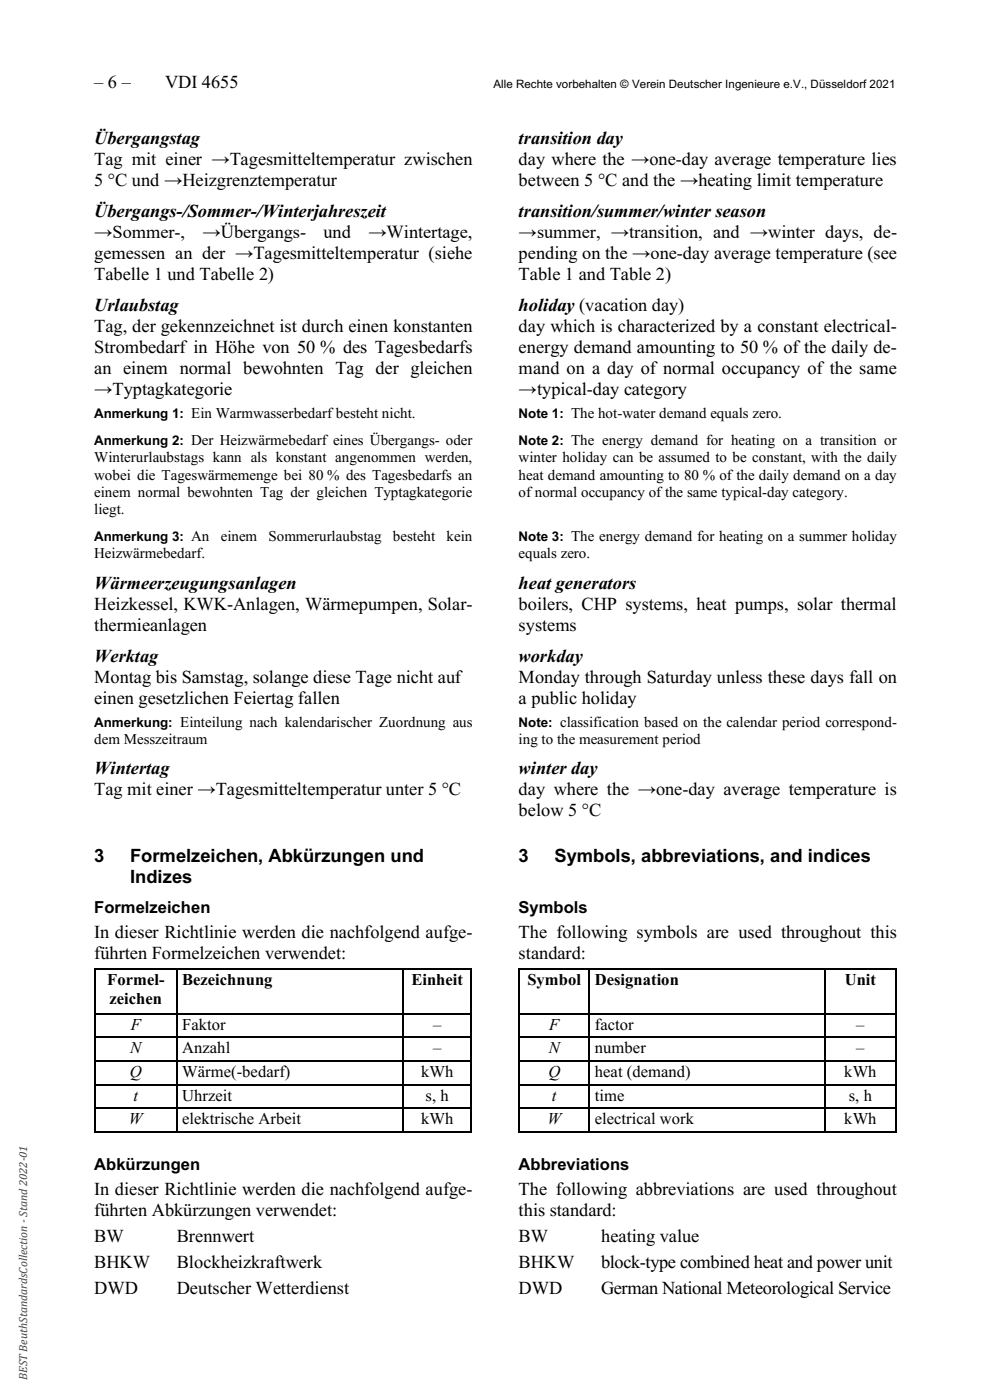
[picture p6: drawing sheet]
<svg xmlns="http://www.w3.org/2000/svg" width="210mm" height="297mm" viewBox="0 0 210 297" stroke-linecap="round" stroke-linejoin="round" font-family="sans-serif">
<defs><g id="words">
<g font-size="3.9">
<text x="20" y="18.6">– 6 –</text>
<text x="35" y="18.6">VDI 4655</text>
<text x="20" y="30.5">Übergangstag</text>
<text x="20" y="35">Tag mit einer →Tagesmitteltemperatur zwischen</text>
<text x="110" y="30.5">transition day</text>
<text x="110" y="35">day where the →one-day average temperature lies</text>
<text x="20" y="39.5">5 °C und →Heizgrenztemperatur</text>
<text x="110" y="39.5">between 5 °C and the →heating limit temperature</text>
<text x="20" y="46">Übergangs-/Sommer-/Winterjahreszeit</text>
<text x="110" y="46">transition/summer/winter season</text>
<text x="20" y="50.5">→Sommer-,</text>
<text x="43" y="50.5">→Übergangs-</text>
<text x="68.6" y="50.5">und</text>
<text x="78.1" y="50.5">→Wintertage,</text>
<text x="110" y="50.5">→summer, →transition, and →winter days, de-</text>
<text x="20" y="59.4">Tabelle 1 und Tabelle 2)</text>
<text x="20" y="54.9">gemessen an der →Tagesmitteltemperatur (siehe</text>
<text x="110" y="54.9">pending on the →one-day average temperature (see</text>
<text x="110" y="59.4">Table 1 and Table 2)</text>
<text x="20" y="66">Urlaubstag</text>
<text x="110" y="66">holiday(vacation day)</text>
<text x="20" y="70.4">Tag, der gekennzeichnet ist durch einen konstanten</text>
<text x="110" y="70.4">day which is characterized by a constant electrical-</text>
<text x="20" y="74.9">Strombedarf in Höhe von 50 % des Tagesbedarfs</text>
<text x="110" y="74.9">energy demand amounting to 50 % of the daily de-</text>
<text x="20" y="79.3">an einem normal bewohnten Tag der gleichen</text>
<text x="20" y="83.9">→Typtagkategorie</text>
<text x="110" y="79.3">mand on a day of normal occupancy of the same</text>
<text x="110" y="83.9">→typical-day category</text>
<text x="20" y="124.9">Wärmeerzeugungsanlagen</text>
<text x="110" y="124.9">heat generators</text>
<text x="20" y="129.4">Heizkessel, KWK-Anlagen, Wärmepumpen, Solar-</text>
<text x="110" y="129.4">boilers, CHP systems, heat pumps, solar thermal</text>
<text x="20" y="133.9">thermieanlagen</text>
<text x="110" y="133.9">systems</text>
<text x="20" y="140.4">Werktag</text>
<text x="110" y="140.4">workday</text>
<text x="20" y="144.9">Montag bis Samstag, solange diese Tage nicht auf</text>
<text x="20" y="149.3">einen gesetzlichen Feiertag fallen</text>
<text x="110" y="144.9">Monday through Saturday unless these days fall on</text>
<text x="110" y="149.4">a public holiday</text>
<text x="20" y="164.3">Wintertag</text>
<text x="110" y="164.3">winter day</text>
<text x="20" y="168.8">Tag mit einer →Tagesmitteltemperatur unter 5 °C</text>
<text x="110" y="168.7">day where the →one-day average temperature is</text>
<text x="110" y="173.2">below 5 °C</text>
<text x="20" y="183">3</text>
<text x="27.6" y="183">Formelzeichen, Abkürzungen und</text>
<text x="110" y="183">3</text>
<text x="117.6" y="183">Symbols, abbreviations, and indices</text>
<text x="27.6" y="187.4">Indizes</text>
<text x="20" y="199.1">In dieser Richtlinie werden die nachfolgend aufge-</text>
<text x="20" y="203.6">führten Formelzeichen verwendet:</text>
<text x="110" y="199.1">The following symbols are used throughout this</text>
<text x="110" y="203.6">standard:</text>
<text x="20" y="253.6">In dieser Richtlinie werden die nachfolgend aufge-</text>
<text x="110" y="253.6">The following abbreviations are used throughout</text>
<text x="20" y="258.1">führten Abkürzungen verwendet:</text>
<text x="20" y="263.6">BW</text>
<text x="37.5" y="263.6">Brennwert</text>
<text x="110" y="258.1">this standard:</text>
<text x="110" y="263.6">BW</text>
<text x="127.6" y="263.6">heating value</text>
<text x="20" y="269.1">BHKW</text>
<text x="37.5" y="269.1">Blockheizkraftwerk</text>
<text x="110" y="269.1">BHKW</text>
<text x="127.5" y="269.1">block-type combined heat and power unit</text>
<text x="20" y="274.7">DWD</text>
<text x="37.5" y="274.7">Deutscher Wetterdienst</text>
<text x="110" y="274.7">DWD</text>
<text x="127.5" y="274.7">German National Meteorological Service</text>
</g>
<g font-size="3.5">
<text x="20" y="193.7">Formelzeichen</text>
<text x="110" y="193.7">Symbols</text>
<text x="22.7" y="209">Formel-</text>
<text x="38.7" y="209">Bezeichnung</text>
<text x="87.3" y="209">Einheit</text>
<text x="111.9" y="209">Symbol</text>
<text x="126.2" y="209">Designation</text>
<text x="179.2" y="209">Unit</text>
<text x="23.2" y="213.1">zeichen</text>
<text x="27.7" y="218.5">F</text>
<text x="38.7" y="218.5">Faktor</text>
<text x="91.9" y="218.5">–</text>
<text x="116.5" y="218.5">F</text>
<text x="126.2" y="218.5">factor</text>
<text x="181.7" y="218.5">–</text>
<text x="27.6" y="223.5">N</text>
<text x="38.7" y="223.5">Anzahl</text>
<text x="91.9" y="223.5">–</text>
<text x="116.4" y="223.5">N</text>
<text x="126.2" y="223.5">number</text>
<text x="181.7" y="223.5">–</text>
<text x="27.6" y="228.5">Q</text>
<text x="28.3" y="233.6">t</text>
<text x="38.7" y="228.5">Wärme(-bedarf)</text>
<text x="38.7" y="233.6">Uhrzeit</text>
<text x="89.3" y="228.5">kWh</text>
<text x="90.3" y="233.6">s, h</text>
<text x="116.3" y="228.5">Q</text>
<text x="117.1" y="233.6">t</text>
<text x="126.2" y="228.5">heat (demand)</text>
<text x="126.2" y="233.6">time</text>
<text x="179.1" y="228.5">kWh</text>
<text x="180.1" y="233.6">s, h</text>
<text x="27.3" y="238.6">W</text>
<text x="38.7" y="238.6">elektrische Arbeit</text>
<text x="89.3" y="238.6">kWh</text>
<text x="116.1" y="238.6">W</text>
<text x="126.2" y="238.6">electrical work</text>
<text x="179.1" y="238.6">kWh</text>
<text x="20" y="248.2">Abkürzungen</text>
<text x="110" y="248.2">Abbreviations</text>
</g>
<g font-size="3.2">
<text x="20" y="98.1">Winterurlaubstags kann als konstant angenommen werden,</text>
<text x="20" y="101.8">wobei die Tageswärmemenge bei 80 % des Tagesbedarfs an</text>
<text x="110" y="98.1">winter holiday can be assumed to be constant, with the daily</text>
<text x="110" y="101.8">heat demand amounting to 80 % of the daily demand on a day</text>
<text x="20" y="105.4">einem normal bewohnten Tag der gleichen Typtagkategorie</text>
<text x="110" y="105.4">of normal occupancy of the same typical-day category.</text>
<text x="20" y="109.1">liegt.</text>
<text x="20" y="118.5">Heizwärmebedarf.</text>
<text x="46.9" y="114.9">einem</text>
<text x="57" y="114.9">Sommerurlaubstag</text>
<text x="83.4" y="114.9">besteht</text>
<text x="94.7" y="114.9">kein</text>
<text x="110" y="118.5">equals zero.</text>
<text x="20" y="157.9">dem Messzeitraum</text>
<text x="110" y="157.9">ing to the measurement period</text>
</g>
<g font-size="2.8">
<text x="20" y="88.7">Anmerkung 1: Ein Warmwasserbedarf besteht nicht.</text>
<text x="110" y="88.7">Note 1: The hot-water demand equals zero.</text>
<text x="20" y="94.5">Anmerkung 2: Der Heizwärmebedarf eines Übergangs- oder</text>
<text x="110" y="94.5">Note 2: The energy demand for heating on a transition or</text>
<text x="20" y="114.9">Anmerkung 3: An</text>
<text x="110" y="114.9">Note 3: The energy demand for heating on a summer holiday</text>
<text x="20" y="154.2">Anmerkung: Einteilung nach kalendarischer Zuordnung aus</text>
<text x="110" y="154.2">Note: classification based on the calendar period correspond-</text>
</g>
<text font-size="2.5" x="104.7" y="18.6">Alle Rechte vorbehalten © Verein Deutscher Ingenieure e.V., Düsseldorf 2021</text>
<text font-size="2.5" fill="#424242" x="5.8" y="292.8" transform="rotate(-90 5.8 292.8)">BEST BeuthStandardsCollection - Stand 2022-01</text>
</g></defs>
<g fill="#000">
<path d="M20 205.5h.2v.2h-.2zM20 214.9h.2v.3h-.2zM37.4 205.5h.2v.2h-.2zM37.4 214.9h.2v.3h-.2zM85.4 205.5h.3v.2h-.3zM85.4 214.9h.3v.3h-.3zM99.9 205.5h.2v.2h-.2zM99.9 214.9h.2v.3h-.2zM110 205.5h.3v.2h-.3zM110 214.9h.3v.3h-.3zM124.9 205.5h.3v.2h-.3zM124.9 214.9h.3v.3h-.3z"/>
<path d="M174.9 205.5h.3v.2h-.3zM174.9 214.9h.3v.3h-.3zM189.9 205.5h.3v.2h-.3zM189.9 214.9h.3v.3h-.3zM20 220h.2v.2h-.2zM20 225h.2v.2h-.2zM20 230h.2v.3h-.2zM20 235h.2v.3h-.2zM37.4 220h.2v.2h-.2zM37.4 225h.2v.2h-.2zM37.4 230h.2v.3h-.2zM37.4 235h.2v.3h-.2z"/>
<path d="M85.4 220h.3v.2h-.3zM85.4 225h.3v.2h-.3zM85.4 230h.3v.3h-.3zM85.4 235h.3v.3h-.3zM99.9 220h.2v.2h-.2zM99.9 225h.2v.2h-.2zM99.9 230h.2v.3h-.2zM99.9 235h.2v.3h-.2zM110 220h.3v.2h-.3zM110 225h.3v.2h-.3zM110 230h.3v.3h-.3zM110 235h.3v.3h-.3z"/>
<path d="M124.9 220h.3v.2h-.3zM124.9 225h.3v.2h-.3zM124.9 230h.3v.3h-.3zM124.9 235h.3v.3h-.3zM174.9 220h.3v.2h-.3zM174.9 225h.3v.2h-.3zM174.9 230h.3v.3h-.3zM174.9 235h.3v.3h-.3zM189.9 220h.3v.2h-.3zM189.9 225h.3v.2h-.3zM189.9 230h.3v.3h-.3zM189.9 235h.3v.3h-.3z"/>
<path d="M20 240.1h.2v.2h-.2zM37.4 240.1h.2v.2h-.2zM85.4 240.1h.3v.2h-.3zM99.9 240.1h.2v.2h-.2zM110 240.1h.3v.2h-.3zM124.9 240.1h.3v.2h-.3zM174.9 240.1h.3v.2h-.3zM189.9 240.1h.3v.2h-.3z"/>
</g>
<g fill="none" stroke="#000" stroke-width=".25">
<path d="M20.1 205.7v9.2M20.1 215.2v4.8M20.2 205.6h17.2M20.2 215.1h17.2M37.5 205.7v9.2M37.5 215.2v4.8M37.6 205.6h47.8M37.6 215.1h47.8M85.6 205.7v9.2M85.6 215.2v4.8M85.7 205.6h14.2M85.7 215.1h14.2"/>
<path d="M100 205.7v9.2M100 215.2v4.8M110.2 205.7v9.2M110.2 215.2v4.8M110.3 205.6h14.6M110.3 215.1h14.6M125.1 205.7v9.2M125.1 215.2v4.8M125.2 205.6h49.7M125.2 215.1h49.7M175 205.7v9.2M175 215.2v4.8"/>
<path d="M175.2 205.6h14.7M175.2 215.1h14.7M190 205.7v9.2M190 215.2v4.8M20.1 220.2v4.8M20.1 225.2v4.8M20.1 230.3v4.7M20.1 235.3v4.8M20.2 220.1h17.2M20.2 225.1h17.2M20.2 230.1h17.2M20.2 235.2h17.2"/>
<path d="M37.5 220.2v4.8M37.5 225.2v4.8M37.5 230.3v4.7M37.5 235.3v4.8M37.6 220.1h47.8M37.6 225.1h47.8M37.6 230.1h47.8M37.6 235.2h47.8M85.6 220.2v4.8M85.6 225.2v4.8M85.6 230.3v4.7M85.6 235.3v4.8"/>
<path d="M85.7 220.1h14.2M85.7 225.1h14.2M85.7 230.1h14.2M85.7 235.2h14.2M100 220.2v4.8M100 225.2v4.8M100 230.3v4.7M100 235.3v4.8M110.2 220.2v4.8M110.2 225.2v4.8M110.2 230.3v4.7M110.2 235.3v4.8"/>
<path d="M110.3 220.1h14.6M110.3 225.1h14.6M110.3 230.1h14.6M110.3 235.2h14.6M125.1 220.2v4.8M125.1 225.2v4.8M125.1 230.3v4.7M125.1 235.3v4.8M125.2 220.1h49.7M125.2 225.1h49.7M125.2 230.1h49.7M125.2 235.2h49.7"/>
<path d="M175 220.2v4.8M175 225.2v4.8M175 230.3v4.7M175 235.3v4.8M175.2 220.1h14.7M175.2 225.1h14.7M175.2 230.1h14.7M175.2 235.2h14.7M190 220.2v4.8M190 225.2v4.8M190 230.3v4.7M190 235.3v4.8"/>
<path d="M20.2 240.2h17.2M37.6 240.2h47.8M85.7 240.2h14.2M110.3 240.2h14.6M125.2 240.2h49.7M175.2 240.2h14.7"/>
</g>
<use href="#words"/>
</svg>
